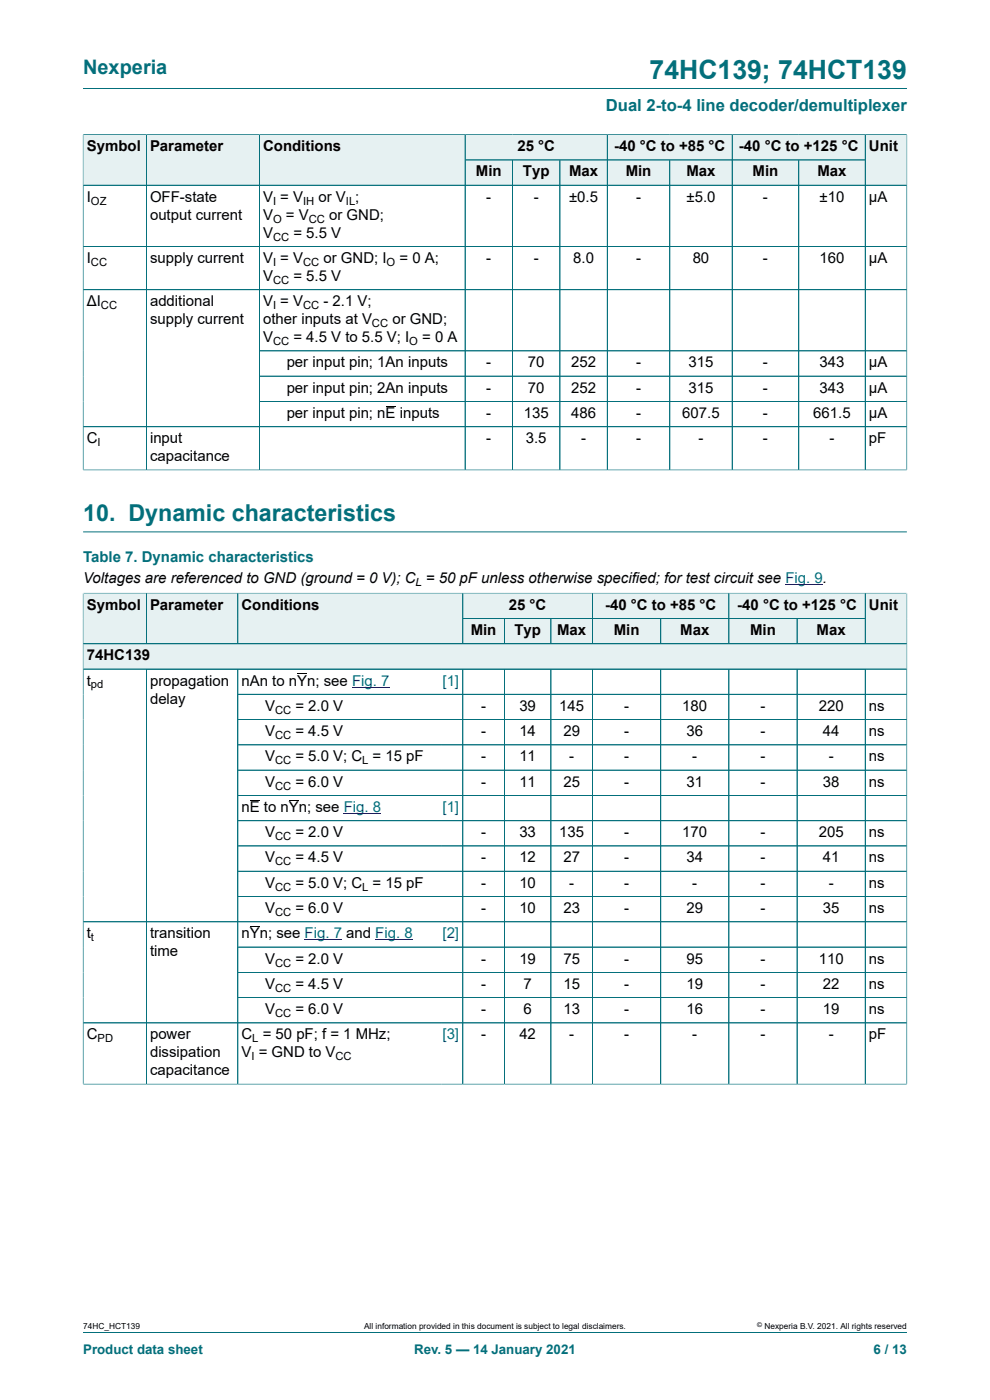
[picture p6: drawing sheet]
<svg xmlns="http://www.w3.org/2000/svg" width="210mm" height="297mm" viewBox="0 0 210 297" stroke-linecap="round" stroke-linejoin="round" font-family="sans-serif">
<defs><g id="words">
<text font-size="5.6" fill="#036f7b" x="137.8" y="16.8">74HC139; 74HCT139</text>
<text font-size="4.9" fill="#036f7b" x="17.6" y="110.5">10. Dynamic characteristics</text>
<text font-size="4.2" fill="#036f7b" x="17.6" y="15.6">Nexperia</text>
<text font-size="3.5" fill="#036f7b" x="128.5" y="23.7">Dual 2-to-4 line decoder/demultiplexer</text>
<g font-size="3.2">
<text x="18.4" y="32.1">Symbol</text>
<text x="31.8" y="32.1">Parameter</text>
<text x="55.8" y="32.1">Conditions</text>
<text x="109.8" y="32.1">25 °C</text>
<text x="130.3" y="32.1">-40 °C to +85 °C</text>
<text x="156.7" y="32.1">-40 °C to +125 °C</text>
<text x="184.3" y="32.1">Unit</text>
<text x="101" y="37.4">Min</text>
<text x="110.9" y="37.4">Typ</text>
<text x="120.7" y="37.4">Max</text>
<text x="132.7" y="37.4">Min</text>
<text x="145.6" y="37.4">Max</text>
<text x="159.6" y="37.4">Min</text>
<text x="173.4" y="37.4">Max</text>
<text x="18.4" y="42.8">I</text>
<text x="31.8" y="42.8">OFF-state</text>
<text x="31.8" y="46.6">output current</text>
<text x="55.8" y="42.8">V = V</text>
<text x="55.8" y="46.6">V</text>
<text x="60.7" y="46.6">= V</text>
<text x="67.6" y="42.8">or V ;</text>
<text x="69.8" y="46.6">or GND;</text>
<text x="103.2" y="42.8">-</text>
<text x="113.2" y="42.8">-</text>
<text x="120.7" y="42.8">±0.5</text>
<text x="134.9" y="42.8">-</text>
<text x="145.6" y="42.8">±5.0</text>
<text x="161.8" y="42.8">-</text>
<text x="173.9" y="42.8">±10</text>
<text x="184.3" y="42.8">μA</text>
<text x="55.8" y="50.4">V</text>
<text x="62.2" y="50.4">= 5.5 V</text>
<text x="18.4" y="55.8">I</text>
<text x="31.8" y="55.8">supply current</text>
<text x="55.8" y="55.8">V = V</text>
<text x="55.8" y="59.6">V</text>
<text x="62.2" y="59.6">= 5.5 V</text>
<text x="68.6" y="55.8">or GND; I</text>
<text x="84.7" y="55.8">= 0 A;</text>
<text x="103.2" y="55.8">-</text>
<text x="113.2" y="55.8">-</text>
<text x="121.6" y="55.8">8.0</text>
<text x="134.9" y="55.8">-</text>
<text x="146.9" y="55.8">80</text>
<text x="161.8" y="55.8">-</text>
<text x="173.8" y="55.8">160</text>
<text x="184.3" y="55.8">μA</text>
<text x="18.4" y="65">ΔI</text>
<text x="31.8" y="65">additional</text>
<text x="55.8" y="65">V = V</text>
<text x="68.6" y="65">- 2.1 V;</text>
<text x="31.8" y="68.8">supply current</text>
<text x="55.8" y="68.8">other inputs at V</text>
<text x="83.2" y="68.8">or GND;</text>
<text x="55.8" y="72.6">V</text>
<text x="60.8" y="77.9">per input pin; 1An inputs</text>
<text x="62.2" y="72.6">= 4.5 V to 5.5 V; I</text>
<text x="89.6" y="72.6">= 0 A</text>
<text x="103.2" y="77.9">-</text>
<text x="112" y="77.9">70</text>
<text x="121.2" y="77.9">252</text>
<text x="134.9" y="77.9">-</text>
<text x="146" y="77.9">315</text>
<text x="161.8" y="77.9">-</text>
<text x="173.8" y="77.9">343</text>
<text x="184.3" y="77.9">μA</text>
<text x="60.8" y="83.3">per input pin; 2An inputs</text>
<text x="103.2" y="83.3">-</text>
<text x="112" y="83.3">70</text>
<text x="121.2" y="83.3">252</text>
<text x="134.9" y="83.3">-</text>
<text x="146" y="83.3">315</text>
<text x="161.8" y="83.3">-</text>
<text x="173.8" y="83.3">343</text>
<text x="184.3" y="83.3">μA</text>
<text x="60.8" y="88.7">per input pin; nE inputs</text>
<text x="103.2" y="88.7">-</text>
<text x="111.1" y="88.7">135</text>
<text x="121.2" y="88.7">486</text>
<text x="134.9" y="88.7">-</text>
<text x="144.7" y="88.7">607.5</text>
<text x="161.8" y="88.7">-</text>
<text x="172.5" y="88.7">661.5</text>
<text x="184.3" y="88.7">μA</text>
<text x="18.4" y="94">C</text>
<text x="31.8" y="94">input</text>
<text x="103.2" y="94">-</text>
<text x="111.5" y="94">3.5</text>
<text x="123.3" y="94">-</text>
<text x="134.9" y="94">-</text>
<text x="148.2" y="94">-</text>
<text x="161.8" y="94">-</text>
<text x="176" y="94">-</text>
<text x="184.3" y="94">pF</text>
<text x="31.8" y="97.8">capacitance</text>
<text x="17.6" y="123.7">Voltages are referenced to GND (ground = 0 V); C = 50 pF unless otherwise specified; for test circuit see Fig. 9.</text>
<text x="18.4" y="129.3">Symbol</text>
<text x="31.8" y="129.3">Parameter</text>
<text x="51.2" y="129.3">Conditions</text>
<text x="107.9" y="129.3">25 °C</text>
<text x="128.3" y="129.3">-40 °C to +85 °C</text>
<text x="156.4" y="129.3">-40 °C to +125 °C</text>
<text x="184.3" y="129.3">Unit</text>
<text x="99.8" y="134.7">Min</text>
<text x="109.1" y="134.7">Typ</text>
<text x="118.2" y="134.7">Max</text>
<text x="130.2" y="134.7">Min</text>
<text x="144.3" y="134.7">Max</text>
<text x="159.1" y="134.7">Min</text>
<text x="173.2" y="134.7">Max</text>
<text x="18.4" y="140.1">74HC139</text>
<text x="18.4" y="145.4">t</text>
<text x="31.8" y="145.4">propagation</text>
<text x="31.8" y="149.2">delay</text>
<text x="51.2" y="145.4">nAn to nYn; see Fig. 7</text>
<text x="56.2" y="150.8">V</text>
<text x="62.7" y="150.8">= 2.0 V</text>
<text x="102.1" y="150.8">-</text>
<text x="110.2" y="150.8">39</text>
<text x="118.6" y="150.8">145</text>
<text x="132.4" y="150.8">-</text>
<text x="144.7" y="150.8">180</text>
<text x="161.3" y="150.8">-</text>
<text x="173.7" y="150.8">220</text>
<text x="184.3" y="150.8">ns</text>
<text x="56.2" y="156.2">V</text>
<text x="56.2" y="161.5">V</text>
<text x="62.7" y="156.2">= 4.5 V</text>
<text x="62.7" y="161.5">= 5.0 V; C = 15 pF</text>
<text x="102.1" y="156.2">-</text>
<text x="102.1" y="161.5">-</text>
<text x="110.2" y="156.2">14</text>
<text x="110.2" y="161.5">11</text>
<text x="119.5" y="156.2">29</text>
<text x="120.7" y="161.5">-</text>
<text x="132.4" y="156.2">-</text>
<text x="132.4" y="161.5">-</text>
<text x="145.6" y="156.2">36</text>
<text x="146.9" y="161.5">-</text>
<text x="161.3" y="156.2">-</text>
<text x="161.3" y="161.5">-</text>
<text x="174.5" y="156.2">44</text>
<text x="175.8" y="161.5">-</text>
<text x="184.3" y="156.2">ns</text>
<text x="184.3" y="161.5">ns</text>
<text x="56.2" y="166.9">V</text>
<text x="62.7" y="166.9">= 6.0 V</text>
<text x="102.1" y="166.9">-</text>
<text x="110.2" y="166.9">11</text>
<text x="119.5" y="166.9">25</text>
<text x="132.4" y="166.9">-</text>
<text x="145.6" y="166.9">31</text>
<text x="161.3" y="166.9">-</text>
<text x="174.5" y="166.9">38</text>
<text x="184.3" y="166.9">ns</text>
<text x="51.2" y="172.2">nE to nYn; see Fig. 8</text>
<text x="56.2" y="177.6">V</text>
<text x="62.7" y="177.6">= 2.0 V</text>
<text x="102.1" y="177.6">-</text>
<text x="110.2" y="177.6">33</text>
<text x="118.6" y="177.6">135</text>
<text x="132.4" y="177.6">-</text>
<text x="144.7" y="177.6">170</text>
<text x="161.3" y="177.6">-</text>
<text x="173.7" y="177.6">205</text>
<text x="184.3" y="177.6">ns</text>
<text x="56.2" y="183">V</text>
<text x="62.7" y="183">= 4.5 V</text>
<text x="102.1" y="183">-</text>
<text x="110.2" y="183">12</text>
<text x="119.5" y="183">27</text>
<text x="132.4" y="183">-</text>
<text x="145.6" y="183">34</text>
<text x="161.3" y="183">-</text>
<text x="174.5" y="183">41</text>
<text x="184.3" y="183">ns</text>
<text x="56.2" y="188.3">V</text>
<text x="62.7" y="188.3">= 5.0 V; C = 15 pF</text>
<text x="102.1" y="188.3">-</text>
<text x="110.2" y="188.3">10</text>
<text x="120.7" y="188.3">-</text>
<text x="132.4" y="188.3">-</text>
<text x="146.9" y="188.3">-</text>
<text x="161.3" y="188.3">-</text>
<text x="175.8" y="188.3">-</text>
<text x="184.3" y="188.3">ns</text>
<text x="56.2" y="193.7">V</text>
<text x="62.7" y="193.7">= 6.0 V</text>
<text x="102.1" y="193.7">-</text>
<text x="110.2" y="193.7">10</text>
<text x="119.5" y="193.7">23</text>
<text x="132.4" y="193.7">-</text>
<text x="145.6" y="193.7">29</text>
<text x="161.3" y="193.7">-</text>
<text x="174.5" y="193.7">35</text>
<text x="184.3" y="193.7">ns</text>
<text x="18.4" y="199.1">t</text>
<text x="31.8" y="199.1">transition</text>
<text x="31.8" y="202.9">time</text>
<text x="51.2" y="199.1">nYn; see Fig. 7 and Fig. 8</text>
<text x="56.2" y="204.4">V</text>
<text x="56.2" y="209.8">V</text>
<text x="62.7" y="204.4">= 2.0 V</text>
<text x="62.7" y="209.8">= 4.5 V</text>
<text x="102.1" y="204.4">-</text>
<text x="102.1" y="209.8">-</text>
<text x="110.2" y="204.4">19</text>
<text x="111" y="209.8">7</text>
<text x="119.5" y="204.4">75</text>
<text x="119.5" y="209.8">15</text>
<text x="132.4" y="204.4">-</text>
<text x="132.4" y="209.8">-</text>
<text x="145.6" y="204.4">95</text>
<text x="145.6" y="209.8">19</text>
<text x="161.3" y="204.4">-</text>
<text x="161.3" y="209.8">-</text>
<text x="173.7" y="204.4">110</text>
<text x="174.5" y="209.8">22</text>
<text x="184.3" y="204.4">ns</text>
<text x="184.3" y="209.8">ns</text>
<text x="56.2" y="215.1">V</text>
<text x="62.7" y="215.1">= 6.0 V</text>
<text x="102.1" y="215.1">-</text>
<text x="111" y="215.1">6</text>
<text x="119.5" y="215.1">13</text>
<text x="132.4" y="215.1">-</text>
<text x="145.6" y="215.1">16</text>
<text x="161.3" y="215.1">-</text>
<text x="174.5" y="215.1">19</text>
<text x="184.3" y="215.1">ns</text>
<text x="18.4" y="220.5">C</text>
<text x="31.8" y="220.5">power</text>
<text x="51.2" y="220.5">C = 50 pF; f = 1 MHz;</text>
<text x="102.1" y="220.5">-</text>
<text x="110.2" y="220.5">42</text>
<text x="120.7" y="220.5">-</text>
<text x="132.4" y="220.5">-</text>
<text x="146.9" y="220.5">-</text>
<text x="161.3" y="220.5">-</text>
<text x="175.8" y="220.5">-</text>
<text x="184.3" y="220.5">pF</text>
<text x="31.8" y="224.3">dissipation</text>
<text x="51.2" y="224.3">V = GND to V</text>
<text x="31.8" y="228.1">capacitance</text>
</g>
<text font-size="3.2" fill="#036f7b" x="17.6" y="119.2">Table 7. Dynamic characteristics</text>
<g font-size="3.2" fill="#00f">
<text x="93.9" y="145.4">[1]</text>
<text x="93.9" y="172.2">[1]</text>
<text x="93.9" y="199.1">[2]</text>
<text x="93.9" y="220.5">[3]</text>
</g>
<g font-size="2.8" fill="#036f7b">
<text x="17.6" y="287.2">Product data sheet</text>
<text x="87.9" y="287.2">Rev. 5 — 14 January 2021</text>
<text x="185.3" y="287.2">6 / 13</text>
</g>
<g font-size="2.4">
<text x="19.3" y="43.4">OZ</text>
<text x="57.9" y="43.4">I</text>
<text x="57.9" y="47.2">O</text>
<text x="64.3" y="43.4">IH</text>
<text x="65.5" y="47.2">CC</text>
<text x="73.4" y="43.4">IL</text>
<text x="57.9" y="51">CC</text>
<text x="19.3" y="56.4">CC</text>
<text x="57.9" y="56.4">I</text>
<text x="64.3" y="56.4">CC</text>
<text x="82" y="56.4">O</text>
<text x="21.4" y="65.6">CC</text>
<text x="57.9" y="60.2">CC</text>
<text x="57.9" y="65.6">I</text>
<text x="64.3" y="65.6">CC</text>
<text x="78.9" y="69.4">CC</text>
<text x="57.9" y="73.2">CC</text>
<text x="86.8" y="73.2">O</text>
<text x="20.7" y="94.6">I</text>
<text x="88.1" y="124.3">L</text>
<text x="19.3" y="146.1">pd</text>
<text x="58.3" y="151.4">CC</text>
<text x="58.3" y="156.8">CC</text>
<text x="58.3" y="162.1">CC</text>
<text x="58.3" y="167.5">CC</text>
<text x="76.8" y="162.1">L</text>
<text x="58.3" y="178.2">CC</text>
<text x="58.3" y="183.6">CC</text>
<text x="58.3" y="188.9">CC</text>
<text x="76.8" y="188.9">L</text>
<text x="58.3" y="194.3">CC</text>
<text x="19.3" y="199.7">t</text>
<text x="58.3" y="205">CC</text>
<text x="58.3" y="210.4">CC</text>
<text x="58.3" y="215.8">CC</text>
<text x="20.7" y="221.1">PD</text>
<text x="53.5" y="221.1">L</text>
<text x="53.3" y="224.9">I</text>
<text x="71.2" y="224.9">CC</text>
</g>
<g font-size="1.8">
<text x="17.6" y="282">74HC_HCT139</text>
<text x="77.2" y="282">All information provided in this document is subject to legal disclaimers.</text>
<text x="162.2" y="282">Nexperia B.V. 2021. All rights reserved</text>
</g>
<text font-size="1.4" x="160.6" y="281.6">©</text>
</g></defs>
<path d="M17.6 18.8h174.8M98.7 28.6h30.1v5.3h-30.1z" fill="none" stroke="#036f7b" stroke-width=".21"/>
<path d="M98.7 28.6h30.1v5.3h-30.1z" fill="#e6f1f2"/>
<path d="M128.8 28.6h26.5v5.3h-26.5z" fill="none" stroke="#036f7b" stroke-width=".21"/>
<path d="M128.9 28.6h26.3v5.3h-26.3z" fill="#e6f1f2"/>
<path d="M155.3 28.6h28.2v5.3h-28.2z" fill="none" stroke="#036f7b" stroke-width=".21"/>
<path d="M155.4 28.6h28.1v5.3h-28.1z" fill="#e6f1f2"/>
<path d="M17.6 28.5v10.8h13.4v-10.7h-13.4" fill="none" stroke="#036f7b" stroke-width=".21"/>
<path d="M17.7 28.6h13.3v10.6h-13.3z" fill="#e6f1f2"/>
<path d="M31 28.6h24v10.7h-24z" fill="none" stroke="#036f7b" stroke-width=".21"/>
<path d="M31.1 28.6h23.9v10.6h-23.9z" fill="#e6f1f2"/>
<path d="M55 28.6h43.7v10.7h-43.7z" fill="none" stroke="#036f7b" stroke-width=".21"/>
<g fill="#e6f1f2">
<path d="M55.1 28.6h43.5v10.6h-43.5z"/>
<path d="M98.7 34h9.9v5.2h-9.9z"/>
</g>
<path d="M98.7 33.9h10v5.4h-10z" fill="none" stroke="#036f7b" stroke-width=".21"/>
<path d="M108.8 34h9.9v5.2h-9.9z" fill="#e6f1f2"/>
<path d="M108.7 33.9h10.1v5.4h-10.1z" fill="none" stroke="#036f7b" stroke-width=".21"/>
<path d="M118.8 34h10v5.2h-10z" fill="#e6f1f2"/>
<path d="M118.8 33.9h10v5.4h-10z" fill="none" stroke="#036f7b" stroke-width=".21"/>
<path d="M128.9 34h13.1v5.2h-13.1z" fill="#e6f1f2"/>
<path d="M128.8 33.9h13.3v5.4h-13.3z" fill="none" stroke="#036f7b" stroke-width=".21"/>
<path d="M142.1 34h13.1v5.2h-13.1z" fill="#e6f1f2"/>
<path d="M142.1 33.9h13.2v5.4h-13.2z" fill="none" stroke="#036f7b" stroke-width=".21"/>
<path d="M155.4 34h14v5.2h-14z" fill="#e6f1f2"/>
<path d="M155.3 33.9h14.1v5.4h-14.1z" fill="none" stroke="#036f7b" stroke-width=".21"/>
<path d="M169.5 34h14v5.2h-14z" fill="#e6f1f2"/>
<path d="M192.4 28.5v10.8h-23v-5.4h14.1M192.4 28.6h-8.9v10.7" fill="none" stroke="#036f7b" stroke-width=".21"/>
<path d="M183.6 28.6h8.7v10.6h-8.7z" fill="#e6f1f2"/>
<g fill="none" stroke="#036f7b" stroke-width=".21">
<path d="M17.6 39.3h174.8M17.6 28.6v71.2M17.7 28.6h174.6M31 28.6v71.1M55 28.6v71.1M98.7 28.6v71.1M98.7 33.9h84.8M108.7 34v65.7M118.8 34v65.7M128.8 28.6v71.1M142.1 34v65.7M155.3 28.6v71.1"/>
<path d="M169.4 34v65.7M183.5 28.6v71.1M192.4 28.6v71.2M17.6 52.3h174.8M17.6 61.5h174.8M55 74.4h137.4M55 79.8h137.4M17.6 99.7h174.8M17.6 90.5h174.8M55 85.2h137.4M17.6 112.8h174.8M98.2 125.8h27.5v5.4h-27.5z"/>
</g>
<path d="M81.8 86.2h2.1" fill="none" stroke="#000" stroke-width=".21"/>
<path d="M166.6 124h7.9" fill="none" stroke="#00f" stroke-width=".21"/>
<path d="M98.2 125.9h27.4v5.2h-27.4z" fill="#e6f1f2"/>
<path d="M125.7 125.8h28.9v5.4h-28.9z" fill="none" stroke="#036f7b" stroke-width=".21"/>
<path d="M125.8 125.9h28.7v5.2h-28.7z" fill="#e6f1f2"/>
<path d="M154.6 125.8h28.9v5.4h-28.9z" fill="none" stroke="#036f7b" stroke-width=".21"/>
<path d="M154.7 125.9h28.8v5.2h-28.8z" fill="#e6f1f2"/>
<path d="M17.6 125.8v10.8h13.4v-10.8h-13.4" fill="none" stroke="#036f7b" stroke-width=".21"/>
<path d="M17.7 125.9h13.3v10.6h-13.3z" fill="#e6f1f2"/>
<path d="M31 125.8h19.4v10.8h-19.4z" fill="none" stroke="#036f7b" stroke-width=".21"/>
<path d="M31.1 125.9h19.3v10.6h-19.3z" fill="#e6f1f2"/>
<path d="M50.4 125.8h47.8v10.8h-47.8z" fill="none" stroke="#036f7b" stroke-width=".21"/>
<g fill="#e6f1f2">
<path d="M50.5 125.9h47.6v10.6h-47.6z"/>
<path d="M98.2 131.3h8.7v5.2h-8.7z"/>
</g>
<path d="M98.2 131.2h8.8v5.4h-8.8z" fill="none" stroke="#036f7b" stroke-width=".21"/>
<path d="M107.1 131.3h9.7v5.2h-9.7z" fill="#e6f1f2"/>
<path d="M107 131.2h9.9v5.4h-9.9z" fill="none" stroke="#036f7b" stroke-width=".21"/>
<path d="M116.9 131.3h8.7v5.2h-8.7z" fill="#e6f1f2"/>
<path d="M116.9 131.2h8.8v5.4h-8.8z" fill="none" stroke="#036f7b" stroke-width=".21"/>
<path d="M125.8 131.3h14.3v5.2h-14.3z" fill="#e6f1f2"/>
<path d="M125.7 131.2h14.4v5.4h-14.4z" fill="none" stroke="#036f7b" stroke-width=".21"/>
<path d="M140.2 131.3h14.3v5.2h-14.3z" fill="#e6f1f2"/>
<path d="M140.1 131.2h14.5v5.4h-14.5z" fill="none" stroke="#036f7b" stroke-width=".21"/>
<path d="M154.7 131.3h14.3v5.2h-14.3z" fill="#e6f1f2"/>
<path d="M154.6 131.2h14.5v5.4h-14.5z" fill="none" stroke="#036f7b" stroke-width=".21"/>
<path d="M169.1 131.3h14.4v5.2h-14.4z" fill="#e6f1f2"/>
<path d="M192.4 125.8v10.8h-23.3v-5.4h14.4M192.4 125.8h-8.9v10.8" fill="none" stroke="#036f7b" stroke-width=".21"/>
<path d="M183.6 125.9h8.7v10.6h-8.7z" fill="#e6f1f2"/>
<path d="M17.6 136.6h174.8v5.3h-174.8z" fill="none" stroke="#036f7b" stroke-width=".21"/>
<path d="M17.7 136.6h174.6v5.3h-174.6z" fill="#e6f1f2"/>
<g fill="none" stroke="#036f7b" stroke-width=".21">
<path d="M17.6 125.9v104.2M17.7 125.8h174.6M17.7 136.6h174.6M31 125.9v10.6M50.4 125.9v10.6M98.2 125.9v10.6M98.2 131.2h85.3M107 131.3v5.2M116.9 131.3v5.2M125.7 125.9v10.6M140.1 131.3v5.2M154.6 125.9v10.6"/>
<path d="M169.1 131.3v5.2M183.5 125.9v10.6M192.4 125.9v104.2M17.6 141.9h174.8M31 141.9v88.1M50.4 147.3h142M50.4 152.7h142M50.4 158h142M50.4 141.9v88.1M98.2 141.9v88.1M107 141.9v88.1M116.9 141.9v88.1"/>
<path d="M125.7 141.9v88.1M140.1 141.9v88.1M154.6 141.9v88.1M169.1 141.9v88.1M183.5 141.9v88.1M50.4 163.4h142M50.4 168.7h142M50.4 174.1h142M50.4 179.5h142M50.4 184.8h142M50.4 190.2h142M192.4 195.6h-174.8"/>
<path d="M50.4 200.9h142M50.4 206.3h142M50.4 211.6h142M192.4 217h-174.8M17.6 230h174.8M17.6 282.6h174.8"/>
</g>
<path d="M63 142.9h2.2M53 169.7h2.1M61.3 169.7h2.1M53 196.6h2.1" fill="none" stroke="#000" stroke-width=".21"/>
<path d="M74.7 145.8h7.9M72.9 172.6h7.9M64.6 199.4h8M79.6 199.4h7.9" fill="none" stroke="#00f" stroke-width=".21"/>
<use href="#words"/>
</svg>
